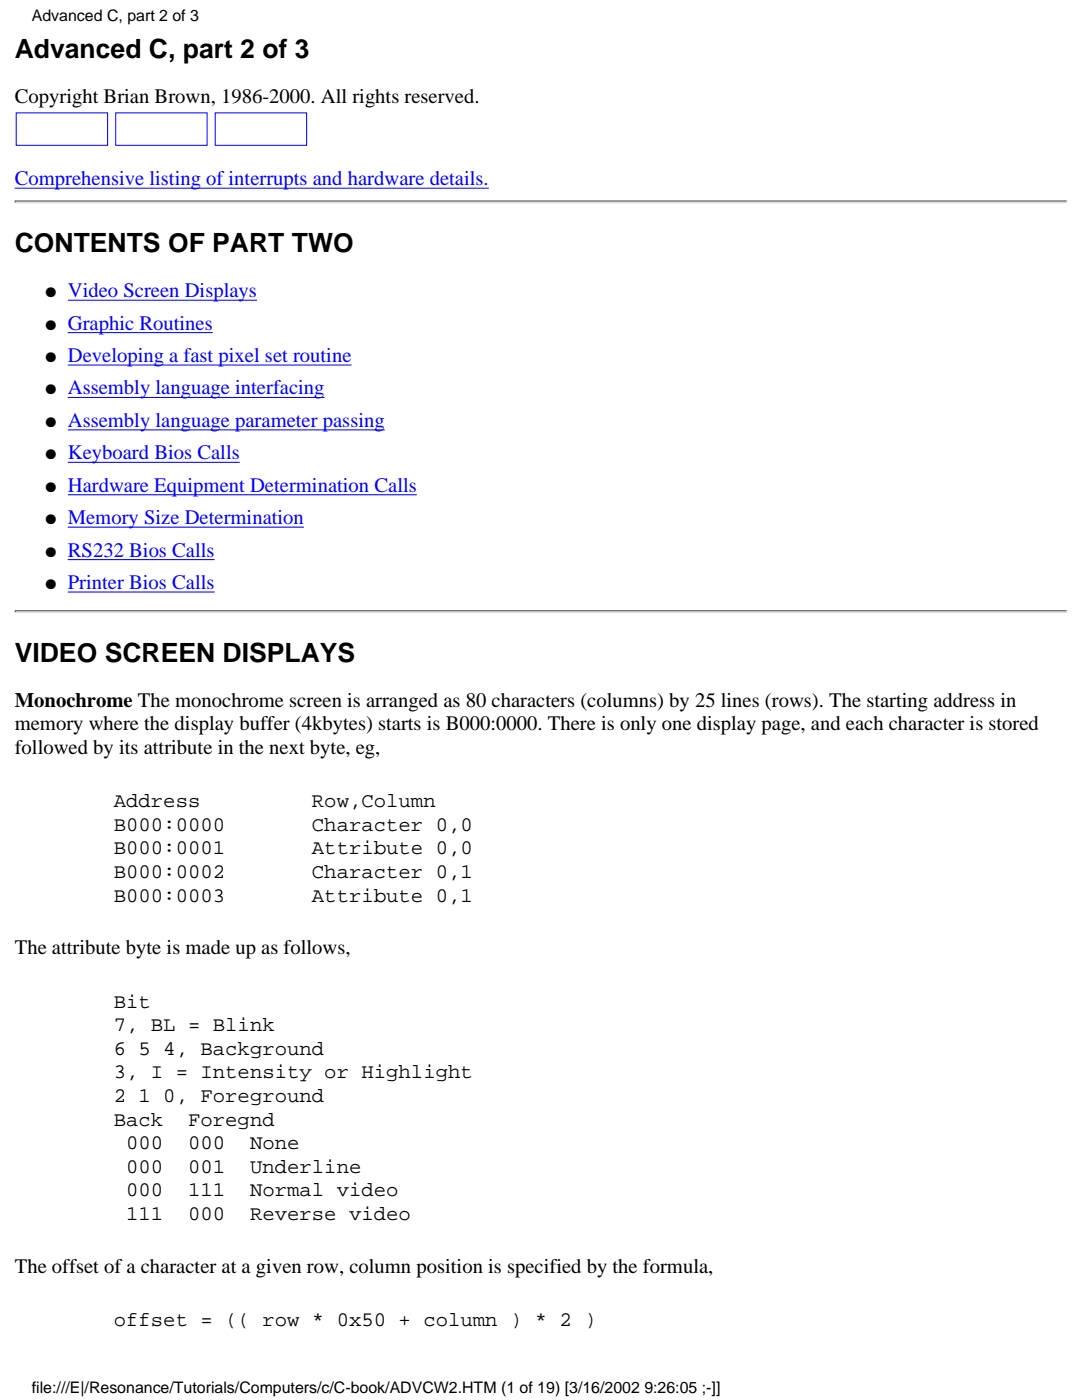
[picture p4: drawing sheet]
<svg xmlns="http://www.w3.org/2000/svg" width="216mm" height="279mm" viewBox="0 0 216 279" stroke-linecap="round" stroke-linejoin="round" font-family="sans-serif">
<defs><g id="words">
<g font-size="5.3">
<text x="2.9" y="11.6">Advanced C, part 2 of 3</text>
<text x="2.9" y="50.3">CONTENTS OF PART TWO</text>
<text x="2.9" y="132">VIDEO SCREEN DISPLAYS</text>
</g>
<g font-size="4.1">
<text x="2.9" y="20.7">Copyright Brian Brown, 1986-2000. All rights reserved.</text>
<text x="2.9" y="141.1">Monochrome The monochrome screen is arranged as 80 characters (columns) by 25 lines (rows). The starting address in</text>
<text x="2.9" y="145.8">memory where the display buffer (4kbytes) starts is B000:0000. There is only one display page, and each character is stored</text>
<text x="2.9" y="150.5">followed by its attribute in the next byte, eg,</text>
<text x="22.7" y="161.1">Address</text>
<text x="62.2" y="161.1">Row,Column</text>
<text x="22.7" y="165.8">B000:0000</text>
<text x="62.2" y="165.8">Character 0,0</text>
<text x="22.7" y="170.5">B000:0001</text>
<text x="62.2" y="170.5">Attribute 0,0</text>
<text x="22.7" y="175.2">B000:0002</text>
<text x="22.7" y="179.9">B000:0003</text>
<text x="62.2" y="175.2">Character 0,1</text>
<text x="62.2" y="179.9">Attribute 0,1</text>
<text x="2.9" y="190.5">The attribute byte is made up as follows,</text>
<text x="22.7" y="201.1">Bit</text>
<text x="22.7" y="205.8">7, BL = Blink</text>
<text x="22.7" y="210.5">6 5 4, Background</text>
<text x="22.7" y="215.2">3, I = Intensity or Highlight</text>
<text x="22.7" y="219.9">2 1 0, Foreground</text>
<text x="22.7" y="224.6">Back</text>
<text x="37.5" y="224.6">Foregnd</text>
<text x="25.2" y="229.3">000</text>
<text x="37.5" y="229.3">000</text>
<text x="49.9" y="229.3">None</text>
<text x="25.2" y="234">000</text>
<text x="25.2" y="238.7">000</text>
<text x="37.5" y="234">001</text>
<text x="37.5" y="238.7">111</text>
<text x="49.9" y="234">Underline</text>
<text x="49.9" y="238.7">Normal video</text>
<text x="25.2" y="243.4">111</text>
<text x="37.5" y="243.4">000</text>
<text x="49.9" y="243.4">Reverse video</text>
<text x="2.9" y="254">The offset of a character at a given row, column position is specified by the formula,</text>
<text x="22.7" y="264.6">offset = (( row * 0x50 + column ) * 2 )</text>
</g>
<g font-size="4.1" fill="#00f">
<text x="2.9" y="36.9">Comprehensive listing of interrupts and hardware details.</text>
<text x="13.5" y="59.3">Video Screen Displays</text>
<text x="13.5" y="65.8">Graphic Routines</text>
<text x="13.5" y="72.2">Developing a fast pixel set routine</text>
<text x="13.5" y="78.7">Assembly language interfacing</text>
<text x="13.5" y="85.2">Assembly language parameter passing</text>
<text x="13.5" y="91.6">Keyboard Bios Calls</text>
<text x="13.5" y="98.1">Hardware Equipment Determination Calls</text>
<text x="13.5" y="104.6">Memory Size Determination</text>
<text x="13.5" y="111.1">RS232 Bios Calls</text>
<text x="13.5" y="117.5">Printer Bios Calls</text>
</g>
<g font-size="3.2">
<text x="6.3" y="4.2">Advanced C, part 2 of 3</text>
<text x="6.3" y="278">file:///E|/Resonance/Tutorials/Computers/c/C-book/ADVCW2.HTM (1 of 19) [3/16/2002 9:26:05 ;-]]</text>
</g>
<g font-size="2.7">
<text x="9.1" y="59.3">●</text>
<text x="9.1" y="65.8">●</text>
<text x="9.1" y="72.2">●</text>
<text x="9.1" y="78.7">●</text>
<text x="9.1" y="85.2">●</text>
<text x="9.1" y="91.6">●</text>
<text x="9.1" y="98.1">●</text>
<text x="9.1" y="104.6">●</text>
<text x="9.1" y="111.1">●</text>
<text x="9.1" y="117.5">●</text>
</g>
</g></defs>
<path d="M3.2 22.5h18.3v6.5h-18.3zM23.1 22.5h18.2v6.5h-18.2zM42.9 22.5h18.3v6.5h-18.3z" fill="none" stroke="#00f" stroke-width=".2"/>
<path d="M2.9 37.6h94.6" fill="none" stroke="#00f" stroke-width=".21"/>
<path d="M2.9 40h210.1l-.4 .3h-209.3v-.1l-.4 .4z" fill="#606060"/>
<path d="M3.3 40.2h209.3v.1l.4-.3v.6h-210.1z" fill="#dfdfdf"/>
<path d="M13.5 59.9h37.8M13.5 66.4h29M13.5 72.9h56.6M13.5 79.3h51.3M13.5 85.8h63.3M13.5 92.3h34.3M13.5 98.7h69.7M13.5 105.2h47.2M13.5 111.7h29.3M13.5 118.2h29.3" fill="none" stroke="#00f" stroke-width=".21"/>
<path d="M2.9 121.8h210.1l-.4 .3h-209.3v-.1l-.4 .4z" fill="#606060"/>
<path d="M2.9 122.4l.4-.4h209.3v.1l.4-.3v.6z" fill="#dfdfdf"/>
<use href="#words"/>
</svg>
